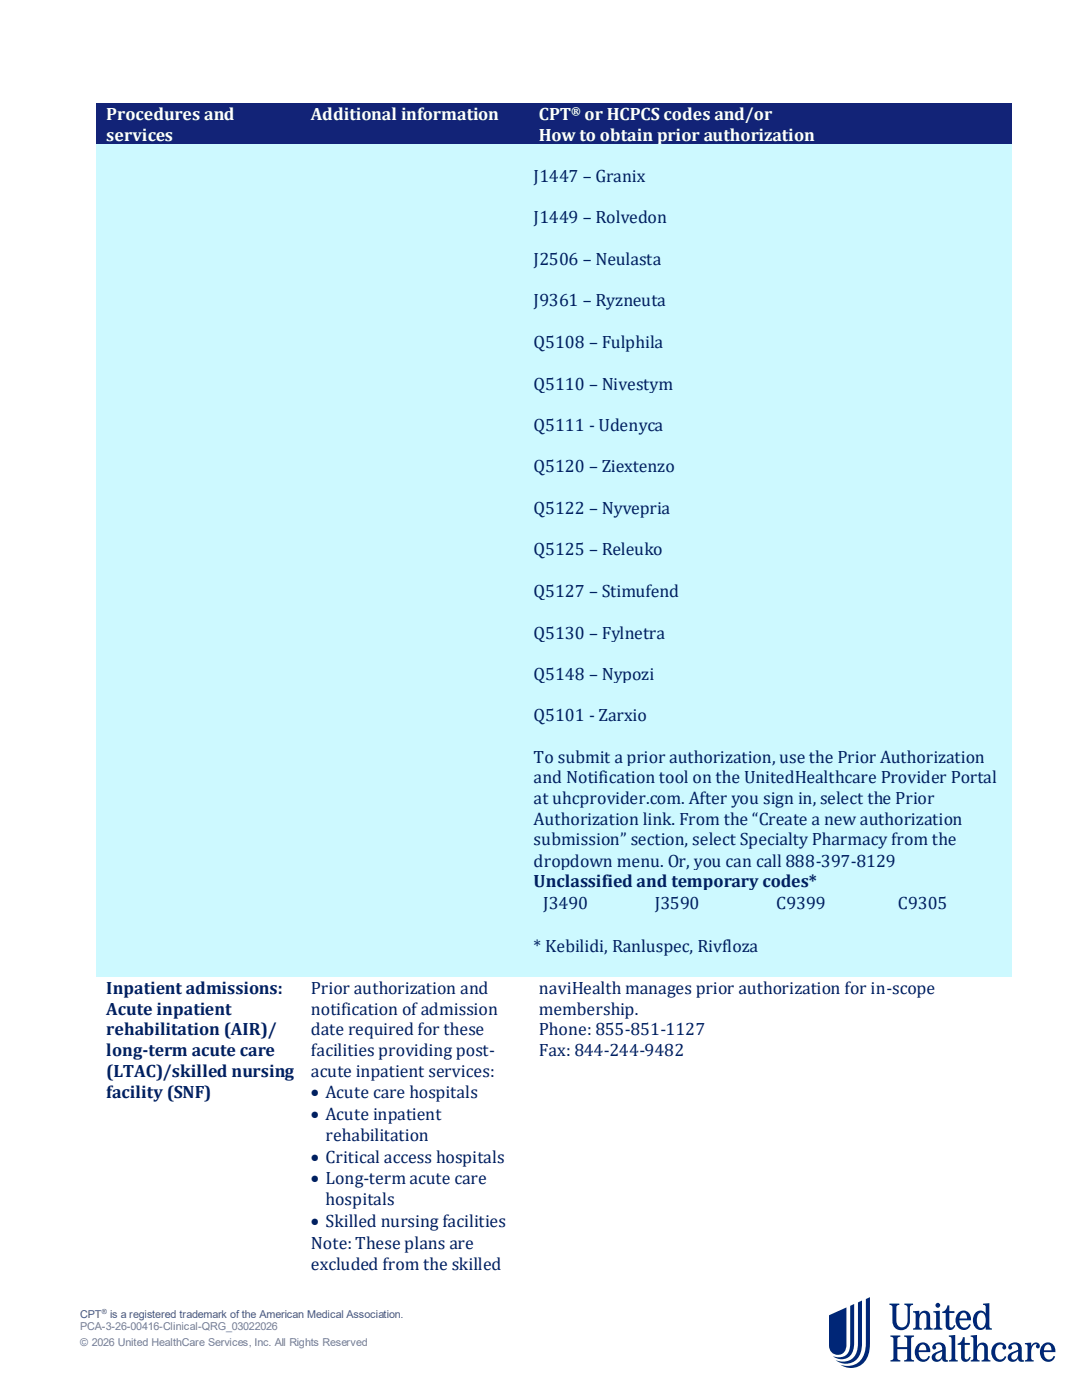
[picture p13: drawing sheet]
<svg xmlns="http://www.w3.org/2000/svg" width="216mm" height="279mm" viewBox="0 0 216 279" stroke-linecap="round" stroke-linejoin="round" font-family="sans-serif">
<defs><g id="words">
<g font-size="3.6" fill="#fff">
<text x="21.2" y="23.9">Procedures and</text>
<text x="62" y="23.9">Additional information</text>
<text x="107.5" y="23.9">CPT</text>
<text x="116.7" y="23.9">or HCPCS codes and/or</text>
<text x="21.2" y="28.1">services</text>
<text x="107.5" y="28.1">How to obtain prior authorization</text>
</g>
<g font-size="3.6" fill="#002060">
<text x="106.5" y="36.3">J1447 – Granix</text>
<text x="106.5" y="44.6">J1449 – Rolvedon</text>
<text x="106.5" y="52.9">J2506 – Neulasta</text>
<text x="106.5" y="61.1">J9361 – Ryzneuta</text>
<text x="106.5" y="69.5">Q5108 – Fulphila</text>
<text x="106.5" y="77.8">Q5110 – Nivestym</text>
<text x="106.5" y="86">Q5111 - Udenyca</text>
<text x="106.5" y="94.3">Q5120 – Ziextenzo</text>
<text x="106.5" y="102.5">Q5122 – Nyvepria</text>
<text x="106.5" y="110.8">Q5125 – Releuko</text>
<text x="106.5" y="119.1">Q5127 – Stimufend</text>
<text x="106.5" y="127.4">Q5130 – Fylnetra</text>
<text x="106.5" y="135.7">Q5148 – Nypozi</text>
<text x="106.5" y="144">Q5101 - Zarxio</text>
<text x="106.5" y="152.2">To submit a prior authorization, use the Prior Authorization</text>
<text x="106.5" y="156.3">and Notification tool on the UnitedHealthcare Provider Portal</text>
<text x="106.5" y="160.5">at uhcprovider.com. After you sign in, select the Prior</text>
<text x="106.5" y="164.7">Authorization link. From the “Create a new authorization</text>
<text x="106.5" y="168.7">submission” section, select Specialty Pharmacy from the</text>
<text x="106.5" y="172.9">dropdown menu. Or, you can call 888-397-8129</text>
<text x="106.5" y="177">Unclassified and temporary codes*</text>
<text x="108.4" y="181.4">J3490</text>
<text x="130.6" y="181.4">J3590</text>
<text x="154.9" y="181.4">C9399</text>
<text x="179.2" y="181.4">C9305</text>
<text x="106.5" y="190.1">* Kebilidi, Ranluspec, Rivfloza</text>
<text x="21.2" y="198.3">Inpatient admissions:</text>
<text x="21.2" y="202.5">Acute inpatient</text>
<text x="62" y="198.3">Prior authorization and</text>
<text x="62" y="202.5">notification of admission</text>
<text x="107.5" y="198.3">naviHealth manages prior authorization for in-scope</text>
<text x="107.5" y="202.5">membership.</text>
<text x="21.2" y="206.6">rehabilitation (AIR)/</text>
<text x="62" y="206.6">date required for these</text>
<text x="107.5" y="206.6">Phone: 855-851-1127</text>
<text x="21.2" y="210.8">long-term acute care</text>
<text x="21.2" y="214.9">(LTAC)/skilled nursing</text>
<text x="62" y="210.8">facilities providing post-</text>
<text x="62" y="214.9">acute inpatient services:</text>
<text x="107.5" y="210.8">Fax: 844-244-9482</text>
<text x="21.2" y="219.1">facility (SNF)</text>
<text x="62" y="219.2">• Acute care hospitals</text>
<text x="62" y="223.5">• Acute inpatient</text>
<text x="64.9" y="227.7">rehabilitation</text>
<text x="62" y="232">• Critical access hospitals</text>
<text x="62" y="236.3">• Long-term acute care</text>
<text x="62" y="244.8">• Skilled nursing facilities</text>
<text x="64.9" y="240.5">hospitals</text>
<text x="62" y="249.2">Note: These plans are</text>
<text x="62" y="253.4">excluded from the skilled</text>
</g>
<text font-size="2.3" fill="#fff" x="114" y="23">®</text>
<g font-size="2.2" fill="#595959">
<text x="16" y="263">CPT</text>
<text x="22" y="263">is a registered trademark of the American Medical Association.</text>
</g>
<g font-size="2.2" fill="#808080">
<text x="16" y="265.4">PCA-3-26-00416-Clinical-QRG_03022026</text>
<text x="16" y="268.6">© 2026 United HealthCare Services, Inc. All Rights Reserved</text>
</g>
<text font-size="1.4" fill="#595959" x="20.3" y="262.3">®</text>
</g></defs>
<g fill="#002677">
<path d="M177.5 260.2h2v.2a.49 .49 0 0 0-.6 .5v2.6a1.13 1.13 0 0 0 1.1 1.4 1.13 1.13 0 0 0 1.1-1.3v-2.6a.56 .56 0 0 0-.6-.6v-.2h1.7v.2a.56 .56 0 0 0-.6 .6v2.6a1.74 1.74 0 0 1-1.8 1.9 1.74 1.74 0 0 1-1.7-1.8v-2.8a.49 .49 0 0 0-.6-.5z"/>
<path d="M177.7 266.5h2v.3a.49 .49 0 0 0-.6 .4v1.6h1.9v-1.6a.48 .48 0 0 0-.6-.4v-.3h2v.3a.49 .49 0 0 0-.6 .4v3.8a.49 .49 0 0 0 .6 .5v.2h-2v-.2a.48 .48 0 0 0 .6-.5v-1.8h-1.9v1.8a.49 .49 0 0 0 .6 .5v.2h-2v-.2a.49 .49 0 0 0 .6-.5v-3.8a.49 .49 0 0 0-.6-.4z"/>
<path d="M182.2 261.7l1.2-.1v.8a1.1 1.1 0 0 1 1.2-.8 1.1 1.1 0 0 1 1 1v2.1a.42 .42 0 0 0 .5 .4v.3h-1.8v-.3a.42 .42 0 0 0 .6-.4v-2a.63 .63 0 0 0-.6-.7 .63 .63 0 0 0-.7 .6l-.2 .8v1.3l.2 .4h.3v.3h-1.7v-.3a.42 .42 0 0 0 .5-.4v-2.3l-.2-.4-.3-.1z"/>
<path d="M189.1 260.5h.3v1.2h1v.3h-1v2.4l.2 .5a.52 .52 0 0 0 .8-.5l.2 .1a.97 .97 0 0 1-.9 .9 .97 .97 0 0 1-1-.9v-2.5h-.7v-.2a1.31 1.31 0 0 0 1.1-1.3z"/>
<path d="M186.2 261.7l1.3-.1v3.1a.42 .42 0 0 0 .5 .4v.3h-1.7v-.3a.42 .42 0 0 0 .5-.4l-.1-2.6-.5-.2z"/>
<path d="M204.5 268l1.3-.1v.8a.85 .85 0 0 1 .9-.8 .85 .85 0 0 1 .7 1 .39 .39 0 0 1-.6 .1 .39 .39 0 0 1 .1-.6 .82 .82 0 0 0-1.1 .9v1.7l.1 .4 .4 .1v.2h-1.8v-.2l.3-.1 .2-.4v-2.3l-.1-.4h-.4z"/>
<path d="M192.1 266.9h.4v1.1h1v.4h-1v2.4l.2 .4a.52 .52 0 0 0 .7-.4l.3 .1a.97 .97 0 0 1-1 .9 .97 .97 0 0 1-.9-.9v-2.5h-.7v-.3a1.31 1.31 0 0 0 1-1.2z"/>
<path d="M198.3 268.5a1.4 1.4 0 0 1 1.3-.6 1.4 1.4 0 0 1 1.2 1 .4 .4 0 0 1-.6 .4 .4 .4 0 0 1 0-.7 .93 .93 0 0 0-1.1-.2 .93 .93 0 0 0-.5 .9 1.34 1.34 0 0 0 1.3 2l.6-.7 .3 .1a1.52 1.52 0 0 1-1.6 1.1 1.52 1.52 0 0 1-1.4-1.5 2.22 2.22 0 0 1 .5-1.8z"/>
<path d="M189.3 266.5l1.3-.1v4.6l.2 .4 .3 .1v.2h-1.8v-.2l.4-.1 .2-.4v-3.8l-.2-.4h-.4z"/>
<path d="M193.7 266.5l1.3-.1v2.4a1.1 1.1 0 0 1 1.1-.9 1.1 1.1 0 0 1 1 1.1v2l.2 .4 .3 .1v.2h-1.7v-.2l.3-.1 .2-.4v-1.9a.64 .64 0 0 0-.6-.7 .64 .64 0 0 0-.7 .5l-.1 .9v1.2l.1 .4 .4 .1v.2h-1.8v-.2l.3-.1 .2-.4v-3.8l-.2-.4h-.3z"/>
<path d="M165.4 262.5v6a1.76 1.76 0 0 0 1.9 1.9 1.76 1.76 0 0 0 1.6-2.1v-7.4zM169.6 260.6l.8-.4v7.8a2.74 2.74 0 0 1-2.5 3.3l-.7-.1-1-.5a2.41 2.41 0 0 0 2.5-.3 2.41 2.41 0 0 0 .9-2.3zM171.2 259.9l.8-.3v8.5a3.6 3.6 0 0 1-2.6 4l-1.5-.1-1.1-.5a3.1 3.1 0 0 0 4.3-2.6zM172.8 259.3l.8-.4v9.3a4.2 4.2 0 0 1-3.1 4.7h-1.6l-1.2-.5a3.6 3.6 0 0 0 5-3.4z"/>
<path d="M191.7 262.3a.6 .6 0 0 1 1.1 0l.2 .8h-1.5zM191.1 262.1a1.94 1.94 0 0 0-.3 2.2 1.94 1.94 0 0 0 2 1.1 1.44 1.44 0 0 0 .9-1.1h-.3a.96 .96 0 0 1-1.1 .7 .96 .96 0 0 1-.8-1l-.1-.5h2.4a1.52 1.52 0 0 0-.8-1.8 1.52 1.52 0 0 0-1.9 .4z"/>
<path d="M195.3 262.2a.83 .83 0 0 1 .9-.1 .83 .83 0 0 1 .4 .9 1.5 1.5 0 0 1-.8 2 1.52 1.52 0 0 1-.8-2zM196.1 260.2v.2l.5 .2 .1 1.6a1.29 1.29 0 0 0-1.3-.6 1.29 1.29 0 0 0-1.1 .9 1.98 1.98 0 0 0 1.4 2.9 1.04 1.04 0 0 0 1-.6v.6h1.2v-.3a.42 .42 0 0 1-.5-.4v-4.6z"/>
<path d="M208.6 268.6a.6 .6 0 0 1 1 0l.2 .9h-1.5zM207.9 268.5a1.94 1.94 0 0 0-.3 2.2 1.94 1.94 0 0 0 2 1 1.44 1.44 0 0 0 .9-1l-.3-.1a.97 .97 0 0 1-1 .7 .97 .97 0 0 1-.9-1v-.5h2.3a1.52 1.52 0 0 0-.8-1.7 1.52 1.52 0 0 0-1.9 .4z"/>
<path d="M202 270.3l1.2-.6a1.32 1.32 0 0 1-.9 1.7 .59 .59 0 0 1-.5-.5 .59 .59 0 0 1 .2-.6zM201.4 268.3a.59 .59 0 0 0 0 1 .4 .4 0 0 0 .5-.2 .4 .4 0 0 0-.1-.5 .81 .81 0 0 1 1-.2 .81 .81 0 0 1 .4 1 2.96 2.96 0 0 0-2.1 1.2 1.05 1.05 0 0 0 .8 1.2 1.05 1.05 0 0 0 1.2-.7 .77 .77 0 0 0 1.2 .6v-.2l-.2-.1-.2-.3v-1.9a1.4 1.4 0 0 0-1-1.3 1.4 1.4 0 0 0-1.5 .4z"/>
<path d="M186.8 270.3l1.2-.6a1.33 1.33 0 0 1-.8 1.7 .59 .59 0 0 1-.6-.5 .59 .59 0 0 1 .2-.6zM186.3 268.3a.59 .59 0 0 0-.1 1 .4 .4 0 0 0 .6-.2 .4 .4 0 0 0-.2-.5 .81 .81 0 0 1 1-.2 .81 .81 0 0 1 .4 1 2.99 2.99 0 0 0-2 1.2 1.05 1.05 0 0 0 .7 1.2 1.05 1.05 0 0 0 1.3-.7 .78 .78 0 0 0 1.2 .6v-.2l-.3-.1-.2-.3v-1.9a1.39 1.39 0 0 0-.9-1.3 1.39 1.39 0 0 0-1.5 .4z"/>
<path d="M183.6 268.6a.6 .6 0 0 1 1 0l.2 .9h-1.5zM183 268.5a1.94 1.94 0 0 0-.3 2.2 1.94 1.94 0 0 0 1.9 1 1.45 1.45 0 0 0 1-1l-.3-.1a.97 .97 0 0 1-1.1 .7 .97 .97 0 0 1-.8-1l-.1-.5h2.3a1.52 1.52 0 0 0-.8-1.7 1.52 1.52 0 0 0-1.8 .4z"/>
<circle cx="187.1" cy="260.5" r=".48"/>
</g>
<g fill="#122377">
<path d="M19.2 20.6h41.5v8.2h-41.5z" fill-rule="evenodd"/>
<path d="M19.9 20.6h40.1v4h-40.1z" fill-rule="evenodd"/>
<path d="M19.9 24.6h40.1v4.2h-40.1z" fill-rule="evenodd"/>
<path d="M60.7 20.6h44.5v8.2h-44.5z" fill-rule="evenodd"/>
<path d="M61.5 20.6h43v4h-43z" fill-rule="evenodd"/>
<path d="M105.2 20.6h96.6v8.2h-96.6z" fill-rule="evenodd"/>
<path d="M106 20.6h95v4h-95z" fill-rule="evenodd"/>
<path d="M106 24.6h95v4.2h-95z" fill-rule="evenodd"/>
</g>
<g fill="#cdf9ff">
<path d="M19.2 28.8h41.5v166.1h-41.5z" fill-rule="evenodd"/>
<path d="M60.7 28.8h44.5v166.1h-44.5z" fill-rule="evenodd"/>
<path d="M105.2 28.8h96.6v166.1h-96.6z" fill-rule="evenodd"/>
<path d="M106 28.8h95v4.2h-95z" fill-rule="evenodd"/>
<path d="M106 33h95v4.1h-95z" fill-rule="evenodd"/>
<path d="M106 37.1h95v4.2h-95z" fill-rule="evenodd"/>
<path d="M106 41.3h95v4.1h-95z" fill-rule="evenodd"/>
<path d="M106 45.4h95v4.2h-95z" fill-rule="evenodd"/>
<path d="M106 49.6h95v4h-95z" fill-rule="evenodd"/>
<path d="M106 53.6h95v4.2h-95z" fill-rule="evenodd"/>
<path d="M106 57.8h95v4.1h-95z" fill-rule="evenodd"/>
<path d="M106 61.9h95v4.2h-95z" fill-rule="evenodd"/>
<path d="M106 66.1h95v4.2h-95z" fill-rule="evenodd"/>
<path d="M106 70.3h95v4h-95z" fill-rule="evenodd"/>
<path d="M106 74.3h95v4.2h-95z" fill-rule="evenodd"/>
<path d="M106 78.5h95v4.1h-95z" fill-rule="evenodd"/>
<path d="M106 82.6h95v4.2h-95z" fill-rule="evenodd"/>
<path d="M106 86.8h95v4h-95z" fill-rule="evenodd"/>
<path d="M106 90.8h95v4.2h-95z" fill-rule="evenodd"/>
<path d="M106 95h95v4.2h-95z" fill-rule="evenodd"/>
<path d="M106 99.2h95v4.1h-95z" fill-rule="evenodd"/>
<path d="M106 103.3h95v4.2h-95z" fill-rule="evenodd"/>
<path d="M106 107.5h95v4.1h-95z" fill-rule="evenodd"/>
<path d="M106 111.6h95v4.1h-95z" fill-rule="evenodd"/>
<path d="M106 115.7h95v4.1h-95z" fill-rule="evenodd"/>
<path d="M106 119.8h95v4.2h-95z" fill-rule="evenodd"/>
<path d="M106 124h95v4.2h-95z" fill-rule="evenodd"/>
<path d="M106 128.2h95v4.1h-95z" fill-rule="evenodd"/>
<path d="M106 132.3h95v4.2h-95z" fill-rule="evenodd"/>
<path d="M106 136.5h95v4h-95z" fill-rule="evenodd"/>
<path d="M106 140.5h95v4.2h-95z" fill-rule="evenodd"/>
<path d="M106 144.7h95v4.1h-95z" fill-rule="evenodd"/>
<path d="M106 148.8h95v4.2h-95z" fill-rule="evenodd"/>
<path d="M106 153h95v4h-95z" fill-rule="evenodd"/>
<path d="M106 157h95v4.2h-95z" fill-rule="evenodd"/>
<path d="M106 161.2h95v4.2h-95z" fill-rule="evenodd"/>
<path d="M106 165.4h95v4.1h-95z" fill-rule="evenodd"/>
<path d="M106 169.5h95v4.2h-95z" fill-rule="evenodd"/>
<path d="M106 173.7h95v4.1h-95z" fill-rule="evenodd"/>
<path d="M106 177.8h22.2v4.8h-22.2z" fill-rule="evenodd"/>
<path d="M107.9 178.1h18.4v4.1h-18.4z" fill-rule="evenodd"/>
<path d="M128.2 177.8h24.3v4.8h-24.3z" fill-rule="evenodd"/>
<path d="M130.1 178.1h20.5v4.1h-20.5z" fill-rule="evenodd"/>
<path d="M152.5 177.8h24.3v4.8h-24.3z" fill-rule="evenodd"/>
<path d="M154.4 178.1h20.5v4.1h-20.5z" fill-rule="evenodd"/>
<path d="M176.8 177.8h24.2v4.8h-24.2z" fill-rule="evenodd"/>
<path d="M178.7 178.1h20.4v4.1h-20.4z" fill-rule="evenodd"/>
<path d="M106 182.6h95v4h-95z" fill-rule="evenodd"/>
<path d="M106 186.6h95v4.2h-95z" fill-rule="evenodd"/>
<path d="M106 190.8h95v4.1h-95z" fill-rule="evenodd"/>
</g>
<use href="#words"/>
</svg>
